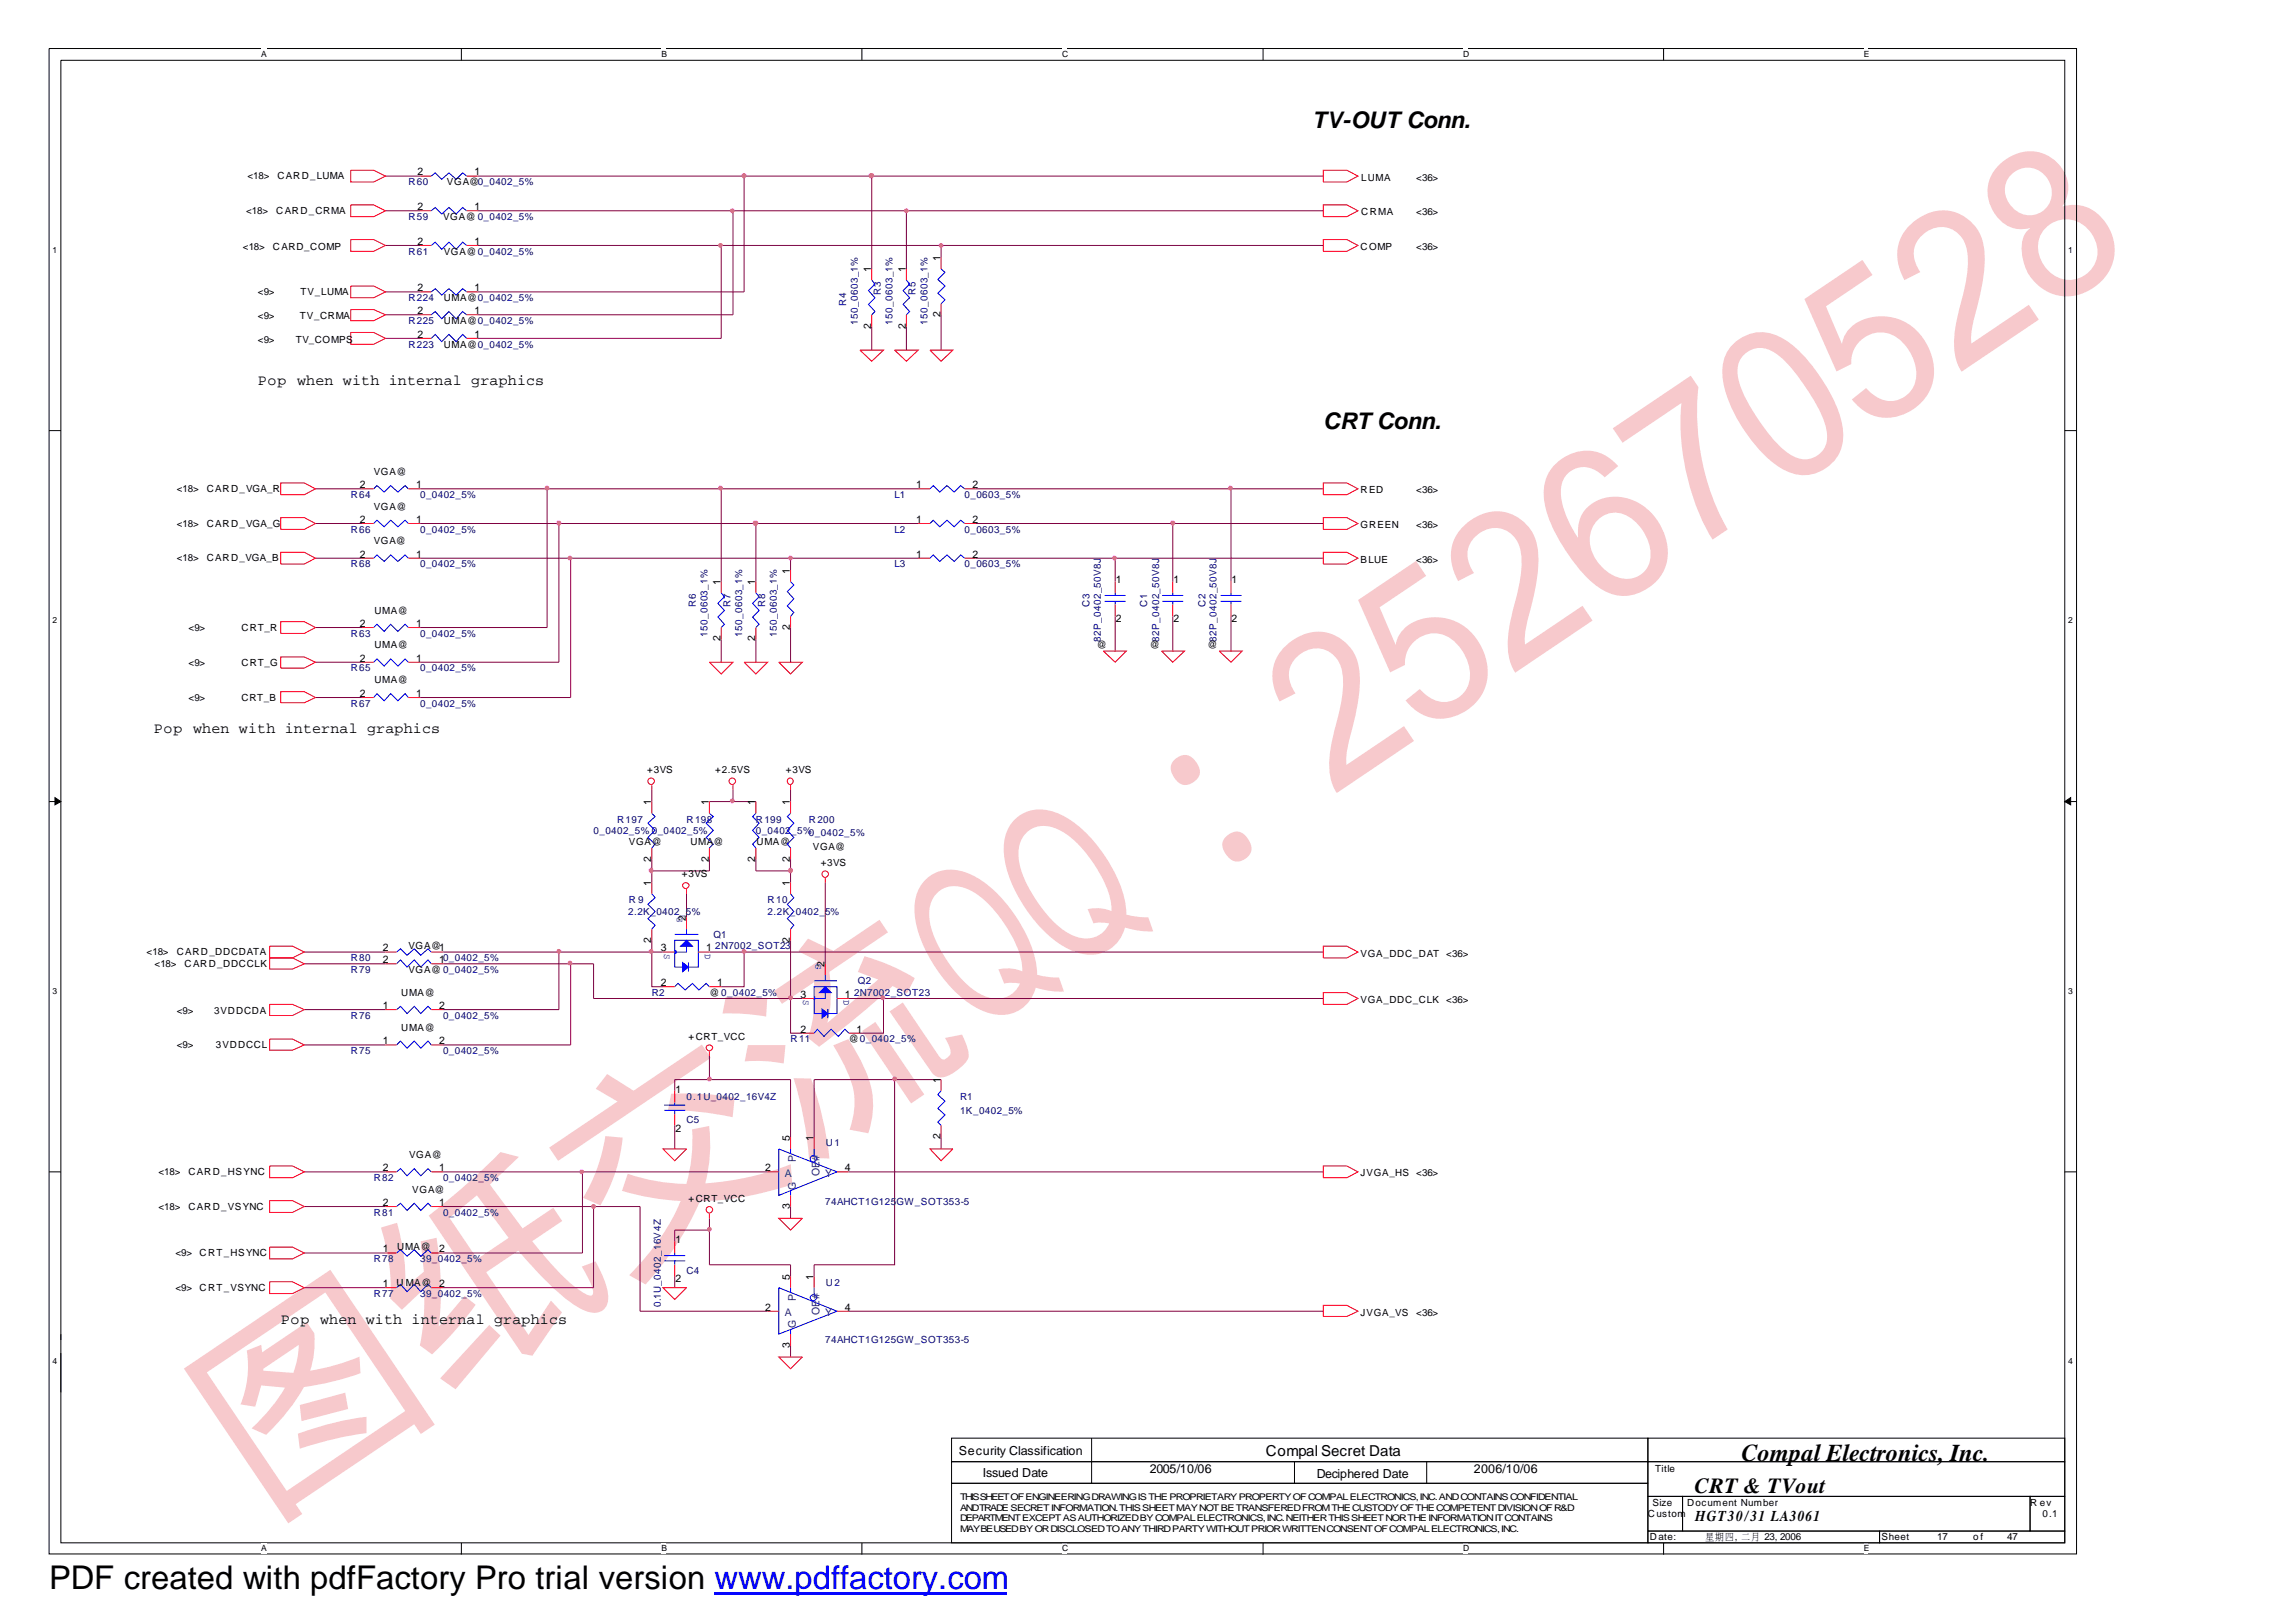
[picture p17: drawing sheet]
<svg xmlns="http://www.w3.org/2000/svg" width="297mm" height="210mm" viewBox="0 0 297 210" stroke-linecap="round" stroke-linejoin="round" font-family="sans-serif">
<defs><g id="words">
<text font-size="27.9" fill="#f7c9cc" x="33.8" y="196.5" transform="rotate(-34 33.8 196.5)">图纸交流QQ：252670528</text>
<text font-size="4.2" x="6.3" y="205.7">PDF created with pdfFactory Pro trial version www.pdffactory.com</text>
<text font-size="3.1" x="225.3" y="189.1">Compal Electronics, Inc.</text>
<g font-size="3">
<text x="169.8" y="16.5">TV-OUTConn.</text>
<text x="171.2" y="55.5">CRTConn.</text>
</g>
<text font-size="2.8" x="219.2" y="193.2">CRT &amp; TVout</text>
<g font-size="1.9">
<text x="33.4" y="49.9">Pop</text>
<text x="38.4" y="49.9">when with internal graphics</text>
<text x="19.9" y="94.8">Pop</text>
<text x="25" y="94.8">when with internal graphics</text>
<text x="36.3" y="171.3">Pop</text>
<text x="41.4" y="171.3">when with internal graphics</text>
<text x="163.7" y="188.4">Compal Secret Data</text>
<text x="219.3" y="196.9">HGT30/31 LA3061</text>
</g>
<g font-size="1.6">
<text x="124" y="188.2">Security Classification</text>
<text x="127.2" y="191.1">Issued Date</text>
<text x="148.8" y="190.7">2005/10/06</text>
<text x="170.3" y="191.3">Deciphered Date</text>
<text x="190.7" y="190.7">2006/10/06</text>
</g>
<g font-size="1.4">
<text x="54" y="22.7">2</text>
<text x="61.4" y="22.7">1</text>
<text x="54" y="27.2">2</text>
<text x="61.4" y="27.2">1</text>
<text x="54" y="31.7">2</text>
<text x="61.4" y="31.7">1</text>
<text x="112.7" y="35.2" transform="rotate(-90 112.7 35.2)">1</text>
<text x="117.2" y="35.2" transform="rotate(-90 117.2 35.2)">1</text>
<text x="121.7" y="33.8" transform="rotate(-90 121.7 33.8)">1</text>
<text x="54" y="40.7">2</text>
<text x="54" y="37.7">2</text>
<text x="61.4" y="40.7">1</text>
<text x="61.4" y="37.7">1</text>
<text x="121.7" y="41.1" transform="rotate(-90 121.7 41.1)">2</text>
<text x="54" y="43.7">2</text>
<text x="61.4" y="43.7">1</text>
<text x="112.7" y="42.5" transform="rotate(-90 112.7 42.5)">2</text>
<text x="117.2" y="42.5" transform="rotate(-90 117.2 42.5)">2</text>
<text x="46.6" y="63.2">2</text>
<text x="53.8" y="63.2">1</text>
<text x="118.5" y="63.2">1</text>
<text x="125.8" y="63.2">2</text>
<text x="46.6" y="67.7">2</text>
<text x="53.8" y="67.7">1</text>
<text x="118.5" y="67.7">1</text>
<text x="125.8" y="67.7">2</text>
<text x="46.6" y="72.2">2</text>
<text x="53.8" y="72.2">1</text>
<text x="93.2" y="75.7" transform="rotate(-90 93.2 75.7)">1</text>
<text x="97.7" y="75.7" transform="rotate(-90 97.7 75.7)">1</text>
<text x="102.2" y="74.3" transform="rotate(-90 102.2 74.3)">1</text>
<text x="118.5" y="72.2">1</text>
<text x="125.8" y="72.2">2</text>
<text x="144.4" y="75.5">1</text>
<text x="151.8" y="75.5">1</text>
<text x="159.3" y="75.5">1</text>
<text x="46.6" y="81.1">2</text>
<text x="53.8" y="81.1">1</text>
<text x="93.2" y="83" transform="rotate(-90 93.2 83)">2</text>
<text x="97.7" y="83" transform="rotate(-90 97.7 83)">2</text>
<text x="102.2" y="81.5" transform="rotate(-90 102.2 81.5)">2</text>
<text x="144.4" y="80.5">2</text>
<text x="151.8" y="80.5">2</text>
<text x="159.3" y="80.5">2</text>
<text x="46.6" y="85.6">2</text>
<text x="53.8" y="85.6">1</text>
<text x="46.6" y="90.2">2</text>
<text x="53.8" y="90.2">1</text>
<text x="84.2" y="104.2" transform="rotate(-90 84.2 104.2)">1</text>
<text x="91.7" y="104.2" transform="rotate(-90 91.7 104.2)">1</text>
<text x="97.7" y="104.2" transform="rotate(-90 97.7 104.2)">1</text>
<text x="102.2" y="104.2" transform="rotate(-90 102.2 104.2)">1</text>
<text x="84.2" y="111.5" transform="rotate(-90 84.2 111.5)">2</text>
<text x="91.7" y="111.5" transform="rotate(-90 91.7 111.5)">2</text>
<text x="97.7" y="111.5" transform="rotate(-90 97.7 111.5)">2</text>
<text x="102.2" y="111.5" transform="rotate(-90 102.2 111.5)">2</text>
<text x="84.2" y="114.7" transform="rotate(-90 84.2 114.7)">1</text>
<text x="88.7" y="119.2" transform="rotate(-90 88.7 119.2)">2</text>
<text x="102.2" y="114.7" transform="rotate(-90 102.2 114.7)">1</text>
<text x="49.5" y="124.6">2</text>
<text x="49.5" y="123.1">2</text>
<text x="56.8" y="124.6">10_0402_5%</text>
<text x="84.2" y="122" transform="rotate(-90 84.2 122)">2</text>
<text x="85.5" y="123.1">3</text>
<text x="91.4" y="123.1">1</text>
<text x="102.2" y="122" transform="rotate(-90 102.2 122)">2</text>
<text x="106.7" y="125.2" transform="rotate(-90 106.7 125.2)">2</text>
<text x="49.5" y="130.6">1</text>
<text x="56.8" y="130.6">2</text>
<text x="85.5" y="127.6">2</text>
<text x="92.8" y="127.6">1</text>
<text x="103.5" y="129.1">3</text>
<text x="109.3" y="129.1">1</text>
<text x="49.5" y="135.1">1</text>
<text x="56.8" y="135.1">2</text>
<text x="103.5" y="133.6">2</text>
<text x="110.8" y="133.6">1</text>
<text x="87.4" y="141.4">1</text>
<text x="121.7" y="140.1" transform="rotate(-90 121.7 140.1)">1</text>
<text x="87.4" y="146.5">2</text>
<text x="102.2" y="147.7" transform="rotate(-90 102.2 147.7)">5</text>
<text x="105.2" y="147.7" transform="rotate(-90 105.2 147.7)">1</text>
<text x="121.7" y="147.4" transform="rotate(-90 121.7 147.4)">2</text>
<text x="49.5" y="151.6">2</text>
<text x="56.8" y="151.6">1</text>
<text x="99" y="151.6">2</text>
<text x="109.3" y="151.6">4</text>
<text x="49.5" y="156.1">2</text>
<text x="56.8" y="156.1">1</text>
<text x="87.4" y="160.9">1</text>
<text x="102.2" y="156.5" transform="rotate(-90 102.2 156.5)">3</text>
<text x="49.5" y="166.6">1</text>
<text x="49.5" y="162.1">1</text>
<text x="56.8" y="166.6">2</text>
<text x="56.8" y="162.1">2</text>
<text x="87.4" y="166">2</text>
<text x="102.2" y="165.6" transform="rotate(-90 102.2 165.6)">5</text>
<text x="105.2" y="165.6" transform="rotate(-90 105.2 165.6)">1</text>
<text x="99" y="169.6">2</text>
<text x="109.3" y="169.6">4</text>
<text x="102.2" y="174.4" transform="rotate(-90 102.2 174.4)">3</text>
</g>
<g font-size="1.4" fill="#004080">
<text x="101.5" y="152.3">A</text>
<text x="103" y="153.9" transform="rotate(-90 103 153.9)">G</text>
<text x="103" y="150.4" transform="rotate(-90 103 150.4)">P</text>
<text x="106" y="152.2" transform="rotate(-90 106 152.2)">OE#</text>
<text x="106.8" y="152.3">Y</text>
<text x="101.5" y="170.4">A</text>
<text x="103" y="171.9" transform="rotate(-90 103 171.9)">G</text>
<text x="103" y="168.3" transform="rotate(-90 103 168.3)">P</text>
<text x="106" y="170.1" transform="rotate(-90 106 170.1)">OE#</text>
<text x="106.8" y="170.4">Y</text>
</g>
<g font-size="1.3">
<text x="32" y="23.2">&lt;18&gt;</text>
<text x="35.9" y="23.2">CARD_LUMA</text>
<text x="57.8" y="24">VGA@0_0402_5%</text>
<text x="176.1" y="23.4">LUMA</text>
<text x="183.2" y="23.4">&lt;36&gt;</text>
<text x="31.8" y="27.7">&lt;18&gt;</text>
<text x="35.7" y="27.7">CARD_CRMA</text>
<text x="57.3" y="28.5">VGA@ 0_0402_5%</text>
<text x="176.1" y="27.9">CRMA</text>
<text x="183.2" y="27.9">&lt;36&gt;</text>
<text x="31.4" y="32.4">&lt;18&gt;</text>
<text x="35.3" y="32.4">CARD_COMP</text>
<text x="57.4" y="32.9">VGA@0_0402_5%</text>
<text x="176" y="32.4">COMP</text>
<text x="183.2" y="32.4">&lt;36&gt;</text>
<text x="33.4" y="41.2">&lt;9&gt;</text>
<text x="33.4" y="38.2">&lt;9&gt;</text>
<text x="38.8" y="41.2">TV_CRMA</text>
<text x="38.9" y="38.2">TV_LUMA</text>
<text x="57.4" y="41.9">UMA@0_0402_5%</text>
<text x="57.4" y="39">UMA@0_0402_5%</text>
<text x="33.4" y="44.4">&lt;9&gt;</text>
<text x="38.3" y="44.4">TV_COMPS</text>
<text x="57.4" y="45">UMA@0_0402_5%</text>
<text x="22.9" y="63.7">&lt;18&gt;</text>
<text x="26.8" y="63.7">CARD_VGA_R</text>
<text x="48.3" y="61.5">VGA@</text>
<text x="48.3" y="66">VGA@</text>
<text x="176" y="63.9">RED</text>
<text x="183.2" y="63.9">&lt;36&gt;</text>
<text x="22.9" y="68.2">&lt;18&gt;</text>
<text x="26.8" y="68.2">CARD_VGA_G</text>
<text x="48.3" y="70.5">VGA@</text>
<text x="176" y="68.3">GREEN</text>
<text x="183.2" y="68.3">&lt;36&gt;</text>
<text x="22.9" y="72.7">&lt;18&gt;</text>
<text x="26.8" y="72.7">CARD_VGA_B</text>
<text x="176" y="72.8">BLUE</text>
<text x="183.2" y="72.8">&lt;36&gt;</text>
<text x="24.4" y="81.6">&lt;9&gt;</text>
<text x="31.2" y="81.6">CRT_R</text>
<text x="48.4" y="79.4">UMA@</text>
<text x="48.4" y="83.9">UMA@</text>
<text x="141.9" y="83.9">@</text>
<text x="148.8" y="83.9">@</text>
<text x="156.2" y="83.9">@</text>
<text x="24.4" y="86.2">&lt;9&gt;</text>
<text x="31.2" y="86.2">CRT_G</text>
<text x="48.4" y="88.4">UMA@</text>
<text x="24.4" y="90.7">&lt;9&gt;</text>
<text x="31.2" y="90.7">CRT_B</text>
<text x="83.7" y="100.1">+3VS</text>
<text x="92.5" y="100.1">+2.5VS</text>
<text x="101.7" y="100.1">+3VS</text>
<text x="81.4" y="109.4">VGA@</text>
<text x="88.2" y="113.6">+3VS</text>
<text x="89.3" y="109.4">UMA@</text>
<text x="97.9" y="109.4">UMA@</text>
<text x="105.2" y="110">VGA@</text>
<text x="106.2" y="112.1">+3VS</text>
<text x="19" y="123.6">&lt;18&gt;</text>
<text x="20" y="125.2">&lt;18&gt;</text>
<text x="22.9" y="123.6">CARD_DDCDATA</text>
<text x="23.9" y="125.2">CARD_DDCCLK</text>
<text x="52.8" y="125.9">VGA@ 0_0402_5%</text>
<text x="52.8" y="122.9">VGA@1</text>
<text x="176" y="123.8">VGA_DDC_DAT</text>
<text x="187.1" y="123.8">&lt;36&gt;</text>
<text x="22.9" y="131.2">&lt;9&gt;</text>
<text x="27.7" y="131.2">3VDDCDA</text>
<text x="51.9" y="128.9">UMA@</text>
<text x="91.8" y="128.9">@ 0_0402_5%</text>
<text x="176" y="129.8">VGA_DDC_CLK</text>
<text x="187.1" y="129.8">&lt;36&gt;</text>
<text x="22.9" y="135.7">&lt;9&gt;</text>
<text x="27.9" y="135.7">3VDDCCL</text>
<text x="51.9" y="133.4">UMA@</text>
<text x="89.1" y="134.5">+CRT_VCC</text>
<text x="109.8" y="134.9">@0_0402_5%</text>
<text x="52.9" y="149.9">VGA@</text>
<text x="20.5" y="152.1">&lt;18&gt;</text>
<text x="24.4" y="152.1">CARD_HSYNC</text>
<text x="53.3" y="154.4">VGA@</text>
<text x="89.1" y="155.5">+CRT_VCC</text>
<text x="176" y="152.2">JVGA_HS</text>
<text x="183.2" y="152.2">&lt;36&gt;</text>
<text x="20.5" y="156.6">&lt;18&gt;</text>
<text x="24.4" y="156.6">CARD_VSYNC</text>
<text x="51.4" y="161.8">UMA@</text>
<text x="22.7" y="162.6">&lt;9&gt;</text>
<text x="22.7" y="167.1">&lt;9&gt;</text>
<text x="25.8" y="162.6">CRT_HSYNC</text>
<text x="25.8" y="167.1">CRT_VSYNC</text>
<text x="51.3" y="166.4">U MA@</text>
<text x="176" y="170.3">JVGA_VS</text>
<text x="183.2" y="170.3">&lt;36&gt;</text>
<text x="214.1" y="190.4">Title</text>
<text x="213.2" y="196.4">Custom</text>
<text x="213.8" y="194.8">Size</text>
<text x="218.3" y="194.8">Document Number</text>
<text x="262.6" y="194.8">R ev</text>
<text x="264.2" y="196.4">0.1</text>
<text x="213.4" y="199.3">Date:</text>
<text x="220.6" y="199.3">星, 二</text>
<text x="221.9" y="199.3">期</text>
<text x="223.2" y="199.3">四月 2006</text>
<text x="228.3" y="199.3">23,</text>
<text x="243.4" y="199.3">Sheet</text>
<text x="250.6" y="199.3">17</text>
<text x="255.3" y="199.3">o f</text>
<text x="259.7" y="199.3">47</text>
</g>
<g font-size="1.3" fill="#000080">
<text x="52.8" y="24">R60</text>
<text x="52.8" y="28.5">R59</text>
<text x="52.8" y="32.9">R61</text>
<text x="52.8" y="41.9">R225</text>
<text x="52.8" y="39">R224</text>
<text x="109.5" y="39.6" transform="rotate(-90 109.5 39.6)">R4</text>
<text x="114" y="38.1" transform="rotate(-90 114 38.1)">R3</text>
<text x="118.4" y="38.1" transform="rotate(-90 118.4 38.1)">R5</text>
<text x="52.8" y="45">R223</text>
<text x="111" y="42" transform="rotate(-90 111 42)">150_0603_1%</text>
<text x="115.5" y="42" transform="rotate(-90 115.5 42)">150_0603_1%</text>
<text x="120" y="42" transform="rotate(-90 120 42)">150_0603_1%</text>
<text x="45.4" y="64.4">R64</text>
<text x="54.4" y="64.4">0_0402_5%</text>
<text x="115.7" y="64.4">L1</text>
<text x="124.8" y="64.4">0_0603_5%</text>
<text x="45.4" y="68.9">R66</text>
<text x="54.4" y="68.9">0_0402_5%</text>
<text x="115.7" y="68.9">L2</text>
<text x="124.8" y="68.9">0_0603_5%</text>
<text x="45.4" y="73.4">R68</text>
<text x="54.4" y="73.4">0_0402_5%</text>
<text x="115.7" y="73.4">L3</text>
<text x="124.8" y="73.4">0_0603_5%</text>
<text x="45.4" y="82.4">R63</text>
<text x="54.4" y="82.4">0_0402_5%</text>
<text x="90" y="78.5" transform="rotate(-90 90 78.5)">R6</text>
<text x="91.5" y="82.4" transform="rotate(-90 91.5 82.4)">150_0603_1%</text>
<text x="94.5" y="78.5" transform="rotate(-90 94.5 78.5)">R7</text>
<text x="96" y="82.4" transform="rotate(-90 96 82.4)">150_0603_1%</text>
<text x="99" y="78.5" transform="rotate(-90 99 78.5)">R8</text>
<text x="100.5" y="82.4" transform="rotate(-90 100.5 82.4)">150_0603_1%</text>
<text x="141" y="78.5" transform="rotate(-90 141 78.5)">C3</text>
<text x="142.4" y="83.1" transform="rotate(-90 142.4 83.1)">82P_0402_50V8J</text>
<text x="148.4" y="78.5" transform="rotate(-90 148.4 78.5)">C1</text>
<text x="149.9" y="83.1" transform="rotate(-90 149.9 83.1)">82P_0402_50V8J</text>
<text x="156" y="78.5" transform="rotate(-90 156 78.5)">C2</text>
<text x="157.4" y="83.1" transform="rotate(-90 157.4 83.1)">82P_0402_50V8J</text>
<text x="45.4" y="86.9">R65</text>
<text x="54.4" y="86.9">0_0402_5%</text>
<text x="45.4" y="91.5">R67</text>
<text x="54.4" y="91.5">0_0402_5%</text>
<text x="76.8" y="107.9">0_0402_5% 0_0402_5%</text>
<text x="79.8" y="106.4">R197</text>
<text x="88.8" y="106.4">R198</text>
<text x="97.8" y="106.4">R199</text>
<text x="97.8" y="107.9">0_0402_5%</text>
<text x="104.6" y="106.4">R200</text>
<text x="104.6" y="108.2">0_0402_5%</text>
<text x="81.3" y="118.4">2.2K_0402_5%</text>
<text x="81.4" y="116.9">R 9</text>
<text x="99.3" y="116.9">R10</text>
<text x="99.3" y="118.4">2.2K_0402_</text>
<text x="106.8" y="118.4">5%</text>
<text x="45.4" y="125.9">R79</text>
<text x="45.4" y="124.4">R80</text>
<text x="92.3" y="121.4">Q1</text>
<text x="92.5" y="122.9">2N7002_SOT23</text>
<text x="45.4" y="131.8">R76</text>
<text x="57.3" y="131.8">0_0402_5%</text>
<text x="84.3" y="128.9">R2</text>
<text x="110.5" y="128.9">2N7002_SOT23</text>
<text x="111" y="127.4">Q2</text>
<text x="45.4" y="136.4">R75</text>
<text x="57.3" y="136.4">0_0402_5%</text>
<text x="102.3" y="134.9">R11</text>
<text x="88.8" y="142.3">0.1U_0402_16V4Z</text>
<text x="124.2" y="142.3">R1</text>
<text x="88.8" y="145.4">C5</text>
<text x="106.8" y="148.4">U1</text>
<text x="124.2" y="144.2">1K_0402_5%</text>
<text x="48.3" y="152.8">R82</text>
<text x="57.3" y="152.8">0_0402_5%</text>
<text x="106.8" y="155.9">74AHCT1G125</text>
<text x="116" y="155.9">GW_SOT353-5</text>
<text x="48.3" y="157.3">R81</text>
<text x="57.3" y="157.3">0_0402_5%</text>
<text x="48.3" y="167.8">R77</text>
<text x="48.3" y="163.3">R78</text>
<text x="54.4" y="167.8">39_0402_5%</text>
<text x="54.4" y="163.3">39_0402_5%</text>
<text x="88.8" y="164.9">C4</text>
<text x="106.8" y="166.4">U2</text>
<text x="85.5" y="169.2" transform="rotate(-90 85.5 169.2)">0.1U_0402_16V4Z</text>
<text x="106.8" y="173.8">74AHCT1G125GW_SOT353-5</text>
</g>
<g font-size="1.3" fill="#00f">
<text x="87.5" y="118.7" transform="rotate(90 87.5 118.7)">G</text>
<text x="85.9" y="123.5" transform="rotate(90 85.9 123.5)">S</text>
<text x="91.2" y="123.5" transform="rotate(90 91.2 123.5)">D</text>
<text x="105.5" y="124.7" transform="rotate(90 105.5 124.7)">G</text>
<text x="103.9" y="129.5" transform="rotate(90 103.9 129.5)">S</text>
<text x="109.1" y="129.5" transform="rotate(90 109.1 129.5)">D</text>
</g>
<g font-size="1.2">
<text x="124.2" y="194.2">THISSHEETOFENGINEERINGDRAWINGISTHEPROPRIETARYPROPERTYOFCOMPALELECTRONICS, INC.ANDCONTAINSCONFIDENTIAL</text>
<text x="124.2" y="195.5">ANDTRADESECRETINFORMATION.THISSHEETMAYNOTBETRANSFEREDFROMTHECUSTODYOFTHECOMPETENTDIVISIONOFR&amp;D</text>
<text x="124.2" y="196.9">DEPARTMENTEXCEPTASAUTHORIZEDBYCOMPALELECTRONICS, INC.NEITHERTHISSHEETNORTHEINFORMATIONITCONTAINS</text>
<text x="124.2" y="198.2">MAYBEUSEDBYORDISCLOSEDTOANYTHIRDPARTYWITHOUTPRIORWRITTENCONSENTOFCOMPALELECTRONICS, INC.</text>
</g>
<g font-size="1.1">
<text x="33.8" y="7.4">A</text>
<text x="85.6" y="7.4">B</text>
<text x="137.4" y="7.4">C</text>
<text x="189.3" y="7.4">D</text>
<text x="241.1" y="7.4">E</text>
<text x="6.8" y="32.7">1</text>
<text x="267.5" y="32.7">1</text>
<text x="6.8" y="80.6">2</text>
<text x="267.5" y="80.6">2</text>
<text x="6.8" y="128.6">3</text>
<text x="267.5" y="128.6">3</text>
<text x="6.8" y="176.5">4</text>
<text x="267.5" y="176.5">4</text>
<text x="33.8" y="200.8">A</text>
<text x="85.6" y="200.8">B</text>
<text x="137.4" y="200.8">C</text>
<text x="189.3" y="200.8">D</text>
<text x="241.1" y="200.8">E</text>
</g>
</g></defs>
<path d="M6.3 6.3h262.3v194.8h-262.3zM7.9 7.8h259.2v191.9h-259.2z" fill="none" stroke="#000" stroke-width=".13"/>
<g fill="#fff">
<path d="M33.8 6.3h.7v1.3h-.7z"/>
<path d="M33.8 199.7h.7v1.3h-.7z"/>
</g>
<path d="M59.7 6.3v1.5M59.7 199.7v1.5" fill="none" stroke="#000" stroke-width=".13"/>
<g fill="#fff">
<path d="M85.6 6.3h.6v1.3h-.6z"/>
<path d="M85.6 199.7h.6v1.3h-.6z"/>
</g>
<path d="M111.5 6.3v1.5M111.5 199.7v1.5" fill="none" stroke="#000" stroke-width=".13"/>
<g fill="#fff">
<path d="M137.4 6.3h.6v1.3h-.6z"/>
<path d="M137.4 199.7h.6v1.3h-.6z"/>
</g>
<path d="M163.4 6.3v1.5M163.4 199.7v1.5" fill="none" stroke="#000" stroke-width=".13"/>
<g fill="#fff">
<path d="M189.3 6.3h.6v1.3h-.6z"/>
<path d="M189.3 199.7h.6v1.3h-.6z"/>
</g>
<path d="M215.2 6.3v1.5M215.2 199.7v1.5" fill="none" stroke="#000" stroke-width=".13"/>
<g fill="#fff">
<path d="M241.1 6.3h.5v1.3h-.5z"/>
<path d="M241.1 199.7h.5v1.3h-.5z"/>
<path d="M6.8 31.6h.5v1.3h-.5z"/>
<path d="M267.5 31.6h.6v1.3h-.6z"/>
<path d="M6.8 79.5h.5v1.4h-.5z"/>
<path d="M267.5 79.5h.6v1.4h-.6z"/>
</g>
<path d="M6.3 55.7h1.6M267.1 55.7h1.5" fill="none" stroke="#000" stroke-width=".13"/>
<g fill="#fff">
<path d="M6.8 127.5h.5v1.4h-.5z"/>
<path d="M267.5 127.5h.6v1.4h-.6z"/>
</g>
<path d="M6.3 103.7h1.6M267.1 103.7h1.5" fill="none" stroke="#000" stroke-width=".13"/>
<path d="M7.1 103.2l.8 .5-.8 .5zM267.1 103.7l.8-.5v1z" fill="#000" stroke="#000" stroke-width=".13"/>
<g fill="#fff">
<path d="M6.8 175.4h.5v1.4h-.5z"/>
<path d="M267.5 175.4h.6v1.4h-.6z"/>
</g>
<g fill="none" stroke="#000" stroke-width=".13">
<path d="M6.3 151.7h1.6M267.1 151.7h1.5M123.1 186.1h90.1v3.1h-90.1zM123.1 189.2h90.1v2.8h-90.1zM123.1 192h90.1v7.7h-90.1zM141.2 186.1v5.9M167.5 189.2v2.8M184.6 189.2v2.8M213.2 186.1h53.9v3.1h-53.9zM213.2 189.2h53.9v4.4h-53.9zM213.2 193.6h4.5v4.5h-4.5zM213.2 198.1h30v1.6h-30z"/>
<path d="M217.7 193.6h44.9v4.5h-44.9zM243.2 198.1h23.9v1.6h-23.9zM262.6 193.6h4.5v4.5h-4.5z"/>
</g>
<g fill="none" stroke="#800040" stroke-width=".13">
<path d="M49.9 37.8h4.5M49.9 31.8h4.5M49.9 27.3h4.5M49.9 22.8h4.5M61.8 27.3h33M61.8 22.8h109.4M61.8 31.8h31.5M94.8 27.3v13.4h-33M94.8 27.3h22.5v7.5M96.3 22.8v15h-34.5M112.8 22.8v12M117.3 27.3h53.9"/>
<path d="M121.8 31.8h49.4M121.8 31.8v1.5M121.8 31.8h-28.5v12h-31.5M49.9 40.7h4.5M49.9 43.8h4.5M112.8 42.3v3M117.3 42.3v3M121.8 40.7v4.6M40.8 67.7h6M40.8 72.2h6M40.8 63.3h6M54.4 63.3h16.4v17.9h-16.4"/>
<path d="M54.4 72.2h19.4M54.4 67.7h17.9M70.8 63.3h22.5v12M72.3 67.7v18h-17.9M72.3 67.7h25.5v7.6M73.8 72.2v18.1h-19.4M73.8 72.2h28.5v1.6M93.3 63.3h25.5M97.8 67.7h21M102.3 72.2h16.5M126.2 67.7h45M126.2 72.2h45"/>
<path d="M126.2 63.3h45M144.3 72.2v3.1M144.3 79.8v4.5M151.7 67.7v7.6M151.7 79.8v4.5M159.3 63.3v12M159.3 79.8v4.5M40.8 90.3h6M40.8 81.2h6M40.8 85.7h6M93.3 82.7v3M97.8 82.7v3"/>
<path d="M102.3 81.2v4.5M84.3 102.2v1.5M84.3 111.2v3M88.8 115.7v3M91.8 111.2v1.5h-7.5M91.8 103.7h3M94.8 102.2v1.5h3M97.8 111.2v1.5h4.5M102.3 102.2v1.5M102.3 111.2v3M106.8 114.2v10.5M39.4 130.7h10.5"/>
<path d="M39.4 135.2h10.5M39.4 124.7h10.5M39.4 123.2h10.5M57.3 124.7h19.5v4.5h27M57.3 123.2h15M72.3 123.2v7.5h-15M73.8 124.7v10.5h-16.5M84.3 121.7v1.5h-12M85.8 123.2h-1.5v4.5h1.5M91.8 136.7v3M91.8 123.2h4.5M102.3 121.7v12h1.5"/>
<path d="M109.8 129.2h4.5v4.5h-3M114.3 129.2h56.9M115.7 139.7v24h-10.4v1.5M121.8 139.7h-16.5v7.5M171.2 123.2h-74.9v4.5h-3M39.4 151.7h10.5M39.4 156.1h10.5M57.3 156.1h25.5v13.6h16.5M57.3 151.7h18.1v10.5h-18.1M75.4 151.7h23.9M76.8 156.1v10.5h-19.5M87.3 141.2v-1.5h15v7.5"/>
<path d="M87.3 145.6v3.1M91.8 157.7v1.5h-4.5v1.4M91.8 159.2v4.5h10.5v1.5M102.3 156.1v1.6M109.8 151.7h61.4M121.8 147.2v1.5M39.4 166.6h10.5M39.4 162.2h10.5M87.3 165.2v1.4M102.3 174.2v1.4M109.8 169.7h61.4"/>
</g>
<g fill="none" stroke="#f00" stroke-width=".13">
<path d="M45.4 37h2.9l1.6 .8-1.6 .7h-2.9zM45.4 22h2.9l1.6 .8-1.6 .8h-2.9zM45.4 26.5h2.9l1.6 .8-1.6 .7h-2.9zM45.4 31h2.9l1.6 .8-1.6 .7h-2.9zM54.4 22.8h1.4M54.4 27.3h1.4M54.4 31.8h1.4M54.4 37.8h1.4M60.4 22.8h1.4M60.4 27.3h1.4M60.4 31.8h1.4M60.4 37.8h1.4"/>
<path d="M112.8 34.8v1.5M117.3 34.8v1.5M121.8 33.3v1.5M121.8 39.3v1.4M171.2 26.5h3l1.5 .8-1.5 .7h-3zM171.2 31h3l1.5 .8-1.5 .7h-3zM171.2 22h3l1.5 .8-1.5 .8h-3zM45.4 40.1h2.9l1.6 .6-1.6 .8h-2.9zM45.4 43h2.9l1.6 .8-1.6 .7h-2.9zM54.4 43.8h1.4M54.4 40.7h1.4M60.4 43.8h1.4"/>
<path d="M60.4 40.7h1.4M111.3 45.3h3l-1.5 1.5zM112.8 40.7v1.6M115.7 45.3h3.1l-1.5 1.5zM117.3 40.7v1.6M120.3 45.3h3l-1.5 1.5zM36.3 62.5h3.1l1.4 .8-1.4 .7h-3.1zM36.3 67h3.1l1.4 .7-1.4 .8h-3.1zM36.3 71.5h3.1l1.4 .7-1.4 .8h-3.1zM46.8 63.3h1.5M46.8 67.7h1.5M46.8 72.2h1.5"/>
<path d="M52.8 63.3h1.6M52.8 67.7h1.6M52.8 72.2h1.6M93.3 75.3v1.4M97.8 75.3v1.4M102.3 73.8v1.5M102.3 79.8v1.4M118.8 63.3h1.5M118.8 67.7h1.5M118.8 72.2h1.5M124.8 63.3h1.4M124.8 67.7h1.4"/>
<path d="M124.8 72.2h1.4M144.3 75.3v1.4M144.3 78.2v1.6M151.7 75.3v1.4M151.7 78.2v1.6M159.3 75.3v1.4M159.3 78.2v1.6M171.2 71.5h3l1.5 .7-1.5 .8h-3zM171.2 67h3l1.5 .7-1.5 .8h-3zM171.2 62.5h3l1.5 .8-1.5 .7h-3zM36.3 80.4h3.1l1.4 .8-1.4 .8h-3.1zM36.3 85h3.1l1.4 .7-1.4 .8h-3.1z"/>
<path d="M36.3 89.5h3.1l1.4 .8-1.4 .6h-3.1zM46.8 81.2h1.5M46.8 90.3h1.5M46.8 85.7h1.5M52.8 81.2h1.6M52.8 90.3h1.6M52.8 85.7h1.6M91.8 85.7h3l-1.5 1.5zM93.3 81.2v1.5M96.3 85.7h3l-1.5 1.5zM97.8 81.2v1.5M100.8 85.7h3l-1.5 1.5z"/>
<path d="M142.7 84.3h3l-1.4 1.4zM150.3 84.3h2.9l-1.5 1.4zM157.7 84.3h3l-1.4 1.4zM84.3 101.6v.6M84.3 103.7v1.6M84.3 109.7v1.5M84.3 114.2v1.5M88.8 115.1v.6M88.8 118.7v1.5M91.8 103.7v1.6M91.8 109.7v1.5M94.8 101.6v.6"/>
<path d="M97.8 103.7v1.6M97.8 109.7v1.5M102.3 101.6v.6M102.3 103.7v1.6M102.3 109.7v1.5M102.3 114.2v1.5M106.8 113.6v.6M34.9 130h2.9l1.6 .7-1.6 .7h-2.9zM34.9 134.5h2.9l1.6 .7-1.6 .7h-2.9zM34.9 122.4h2.9l1.6 .8-1.6 .8h-2.9zM34.9 124h2.9l1.6 .7-1.6 .7h-2.9zM49.9 124.7h1.4"/>
<path d="M49.9 135.2h1.4M49.9 123.2h1.4M49.9 130.7h1.4M55.8 124.7h1.5M55.8 135.2h1.5M55.8 123.2h1.5M55.8 130.7h1.5M84.3 120.2v1.5M85.8 127.7h1.5M85.8 123.2h1.5M90.3 123.2h1.5M91.8 136.1v.6"/>
<path d="M91.8 127.7h1.5M102.3 120.2v1.5M103.8 129.2h1.5M103.8 133.7h1.5M106.8 124.7v1.5M108.3 129.2h1.5M109.8 133.7h1.5M121.8 139.7v1.5M171.2 122.4h3l1.5 .8-1.5 .8h-3zM171.2 128.5h3l1.5 .7-1.5 .8h-3zM34.9 150.9h2.9l1.6 .8-1.6 .7h-2.9zM34.9 155.4h2.9l1.6 .7-1.6 .8h-2.9z"/>
<path d="M49.9 156.1h1.4M49.9 151.7h1.4M55.8 156.1h1.5M55.8 151.7h1.5M85.8 148.7h3l-1.5 1.5zM87.3 141.2v1.5M87.3 144.2v1.4M91.8 157.1v.6M99.3 151.7h1.5M100.8 157.7h3l-1.5 1.5zM102.3 147.2v1.5M102.3 154.7v1.4"/>
<path d="M105.3 147.2v1.5M108.3 151.7h1.5M120.3 148.7h3l-1.5 1.5zM121.8 145.6v1.6M171.2 150.9h3l1.5 .8-1.5 .7h-3zM34.9 161.4h2.9l1.6 .8-1.6 .7h-2.9zM34.9 165.9h2.9l1.6 .7-1.6 .8h-2.9zM49.9 166.6h1.4M49.9 162.2h1.4M55.8 166.6h1.5M55.8 162.2h1.5M85.8 166.6h3l-1.5 1.6z"/>
<path d="M87.3 160.6v1.6M87.3 163.7v1.5M99.3 169.7h1.5M100.8 175.6h3l-1.5 1.5zM102.3 165.2v1.4M102.3 172.6v1.6M105.3 165.2v1.4M108.3 169.7h1.5M171.2 168.9h3l1.5 .8-1.5 .7h-3z"/>
<circle cx="84.2" cy="101.1" r=".42"/>
<circle cx="88.8" cy="114.6" r=".4"/>
<circle cx="94.7" cy="101.1" r=".42"/>
<circle cx="102.2" cy="101.1" r=".4"/>
<circle cx="106.8" cy="113.1" r=".42"/>
<circle cx="91.8" cy="135.6" r=".4"/>
<circle cx="91.8" cy="156.6" r=".42"/>
</g>
<path d="M7.9 180.2v-7.6" fill="none" stroke="#000" stroke-width=".13" stroke-dasharray="5.1 1.7" stroke-linecap="butt"/>
<g fill="none" stroke="#00f" stroke-width=".13">
<path d="M55.8 22.8l.5-.4 .8 .8 1-.8 .9 .8 .9-.8 .5 .4M55.8 27.3l.5-.4 .8 .8 1-.8 .9 .8 .9-.8 .5 .4M55.8 31.8l.5-.5 .8 1 1-1 .9 1 .9-1 .5 .5M55.8 37.8l.5-.4 .8 .8 1-.8 .9 .8 .9-.8 .5 .4M112.8 36.3l.4 .5-.8 .8 .8 .9-.8 .9 .8 .9-.4 .4M117.3 36.3l.4 .5-.9 .8 .9 .9-.9 .9 .9 .9-.4 .4M121.8 34.8l.5 .4-1 1 1 .8-1 .9 1 .9-.5 .5M55.8 43.8l.5-.5 .8 .9 1-.9 .9 .9 .9-.9 .5 .5M55.8 40.7l.5-.4 .8 .9 1-.9 .9 .9 .9-.9 .5 .4M48.3 63.3l.5-.5 .9 .9 .8-.9 1 .9 .9-.9 .4 .5M48.3 67.7l.5-.4 .9 .9 .8-.9 1 .9 .9-.9 .4 .4M48.3 72.2l.5-.4 .9 .9 .8-.9 1 .9 .9-.9 .4 .4"/>
<path d="M93.3 76.7l.4 .5-.8 .9 .8 .9-.8 .9 .8 .9-.4 .4M97.8 76.7l.4 .5-.8 .9 .8 .9-.8 .9 .8 .9-.4 .4M102.3 75.3l.4 .4-.8 .9 .8 .9-.8 .9 .8 .9-.4 .5M120.3 72.2l.4-.4 .9 .9 .9-.9 .9 .9 .9-.9 .5 .4M120.3 67.7l.4-.4 .9 .9 .9-.9 .9 .9 .9-.9 .5 .4M120.3 63.3l.4-.5 .9 .9 .9-.9 .9 .9 .9-.9 .5 .5M142.9 77.8h2.7M142.9 77.1h2.7M144.3 76.7v.4M144.3 77.8v.4M150.4 77.8h2.7M150.4 77.1h2.7"/>
<path d="M151.7 76.7v.4M151.7 77.8v.4M157.9 77.8h2.7M157.9 77.1h2.7M159.3 76.7v.4M159.3 77.8v.4M48.3 81.2l.5-.4 .9 .9 .8-.9 1 .9 .9-.9 .4 .4M48.3 90.3l.5-.5 .9 .9 .8-.9 1 .9 .9-.9 .4 .5M48.3 85.7l.5-.4 .9 .9 .8-.9 1 .9 .9-.9 .4 .4M84.3 105.3l.5 .4-1 .8 1 1-1 .9 1 .8-.5 .5M84.3 115.7l.5 .5-1 .8 1 1-1 .9 1 .8-.5 .5M91.8 105.3l.5 .4-.9 .8 .9 1-.9 .9 .9 .8-.5 .5"/>
<path d="M97.8 105.3l-.4 .4 .8 .8-.8 1 .8 .9-.8 .8 .4 .5M102.3 105.3l-.4 .4 .8 .8-.8 1 .8 .9-.8 .8 .4 .5M102.3 115.7l.4 .5-.8 .8 .8 1-.8 .9 .8 .8-.4 .5M51.3 135.2l.5-.5 .9 1 .9-1 .8 1 1-1 .4 .5M51.3 130.7l.5-.5 .9 1 .9-1 .8 1 1-1 .4 .5M51.3 124.7l.5-.5 .9 1 .9-1 .8 1 1-1 .4 .5M51.3 123.2l.5-.4 .9 .8 .9-.8 .8 .8 1-.8 .4 .4M87.3 120.9h3M87.3 123h.2v.4h-.2v-.2v2h1M87.3 127.7l.4-.4 .9 .8 1-.8 .8 .8 1-.8 .4 .4M88.8 122.4v.8h-1.5v-1.5h3v3.5h-1.2M88.8 120.2v.7"/>
<path d="M89.1 124.6v1.1M105.3 126.9h3M105.3 129h.1v.3l-.1-.1v2h1M105.3 133.7l.4-.5 .9 .9 .9-.9 1 .9 .8-.9 .5 .5M106.8 128.5v.7h-1.5v-1.5h3v3.5h-1.2M106.8 126.2v.7M107.1 130.6v1.2M51.3 156.1l.5-.4 .9 .9 .9-.9 .8 .9 1-.9 .4 .4M51.3 151.7l.5-.5 .9 1 .9-1 .8 1 1-1 .4 .5M85.9 143.7h2.7M85.9 143h2.7M87.3 142.7v.3"/>
<path d="M87.3 143.7v.5M100.8 148.7l7.5 3-7.5 3zM102.3 148.7v.6M102.3 154.1v.6M105.3 148.7v.8M121.8 141.2l-.5 .5 1 .8-1 .9 1 .9-1 .9 .5 .4M51.3 166.6l.5-.4 .9 .9 .9-.9 .8 .9 1-.9 .4 .4M51.3 162.2l.5-.5 .9 .9 .9-.9 .8 .9 1-.9 .4 .5M85.9 163.2h2.7M85.9 162.5h2.7M87.3 162.2v.3M87.3 163.2v.5"/>
<path d="M100.8 166.6l7.5 3.1-7.5 2.9zM102.3 166.6v.6M102.3 172.1v.5M105.3 166.6v1"/>
<circle cx="105.2" cy="149.9" r=".42"/>
<circle cx="105.3" cy="167.9" r=".4"/>
</g>
<g fill="#00f" stroke="#00f" stroke-width=".13">
<path d="M106.8 127.7l.7 .8h-1.5z"/>
<path d="M106.3 130.6l.8 .6-.8 .6z"/>
<path d="M88.8 121.7l.8 .7h-1.5z"/>
<path d="M88.3 124.6l.8 .6-.8 .5z"/>
</g>
<g fill="#f0f" stroke="#f0f" stroke-width=".13">
<path d="M73.6 124.4l.3 .1 .1 .1-.3 .3-.1-.1-.1-.2z" fill-rule="evenodd"/>
<path d="M73.6 72h.3l.1 .2-.3 .3-.1-.1-.1-.2z" fill-rule="evenodd"/>
<path d="M144 72h.3l.1 .2-.2 .3-.2-.1-.1-.2z" fill-rule="evenodd"/>
<path d="M159 62.9l.3 .1 .1 .2-.2 .2-.2-.1-.1-.1z" fill-rule="evenodd"/>
<path d="M91.6 139.4h.3l.1 .2-.2 .3-.2-.1-.1-.2z" fill-rule="evenodd"/>
<path d="M115.6 139.4h.3l.1 .2-.3 .3-.2-.1v-.2z" fill-rule="evenodd"/>
<path d="M76.7 155.9h.3v.2l-.2 .3-.2-.1-.1-.2z" fill-rule="evenodd"/>
<path d="M84.1 122.9h.3l.1 .2-.3 .3-.1-.1-.1-.2z" fill-rule="evenodd"/>
<path d="M94.6 103.4l.3 .1 .1 .1-.3 .3-.1-.1-.1-.2z" fill-rule="evenodd"/>
<path d="M117.1 27.1h.3l.1 .2-.2 .2-.2-.1-.1-.1z" fill-rule="evenodd"/>
<path d="M94.6 27.1h.3l.1 .2-.3 .2-.1-.1-.1-.1z" fill-rule="evenodd"/>
<path d="M75.1 151.4l.3 .1 .1 .2-.2 .2-.2-.1-.1-.1z" fill-rule="evenodd"/>
<path d="M96.1 122.9h.3l.1 .2-.2 .3-.2-.1-.1-.2z" fill-rule="evenodd"/>
<path d="M114.1 128.9h.3l.1 .2-.3 .3-.2-.1v-.2z" fill-rule="evenodd"/>
<path d="M102.1 128.9h.3l.1 .2-.2 .3-.2-.1-.1-.2z" fill-rule="evenodd"/>
<path d="M91.6 158.9h.3l.1 .2-.2 .3-.2-.1-.1-.2z" fill-rule="evenodd"/>
<path d="M72.2 122.9h.3l.1 .2-.3 .3-.2-.1v-.2z" fill-rule="evenodd"/>
<path d="M93.1 31.5l.3 .1 .1 .2-.3 .2-.2-.1v-.1z" fill-rule="evenodd"/>
<path d="M121.6 31.5l.3 .1 .1 .2-.2 .2-.2-.1-.1-.1z" fill-rule="evenodd"/>
<path d="M93.1 62.9l.3 .1 .1 .2-.3 .2-.2-.1v-.1z" fill-rule="evenodd"/>
<path d="M102.1 72h.3l.1 .2-.2 .3-.2-.1-.1-.2z" fill-rule="evenodd"/>
<path d="M70.6 62.9l.3 .1 .1 .2-.2 .2-.2-.1-.1-.1z" fill-rule="evenodd"/>
<circle cx="151.7" cy="67.7" r=".28"/>
<circle cx="84.2" cy="112.7" r=".28"/>
<circle cx="102.3" cy="112.7" r=".28"/>
<circle cx="72.3" cy="67.7" r=".28"/>
<circle cx="96.2" cy="22.7" r=".28"/>
<circle cx="97.7" cy="67.7" r=".31"/>
<circle cx="112.7" cy="22.7" r=".31"/>
</g>
<path d="M92.5 206.3h37.8" fill="none" stroke="#00f" stroke-width=".34"/>
<use href="#words"/>
</svg>
